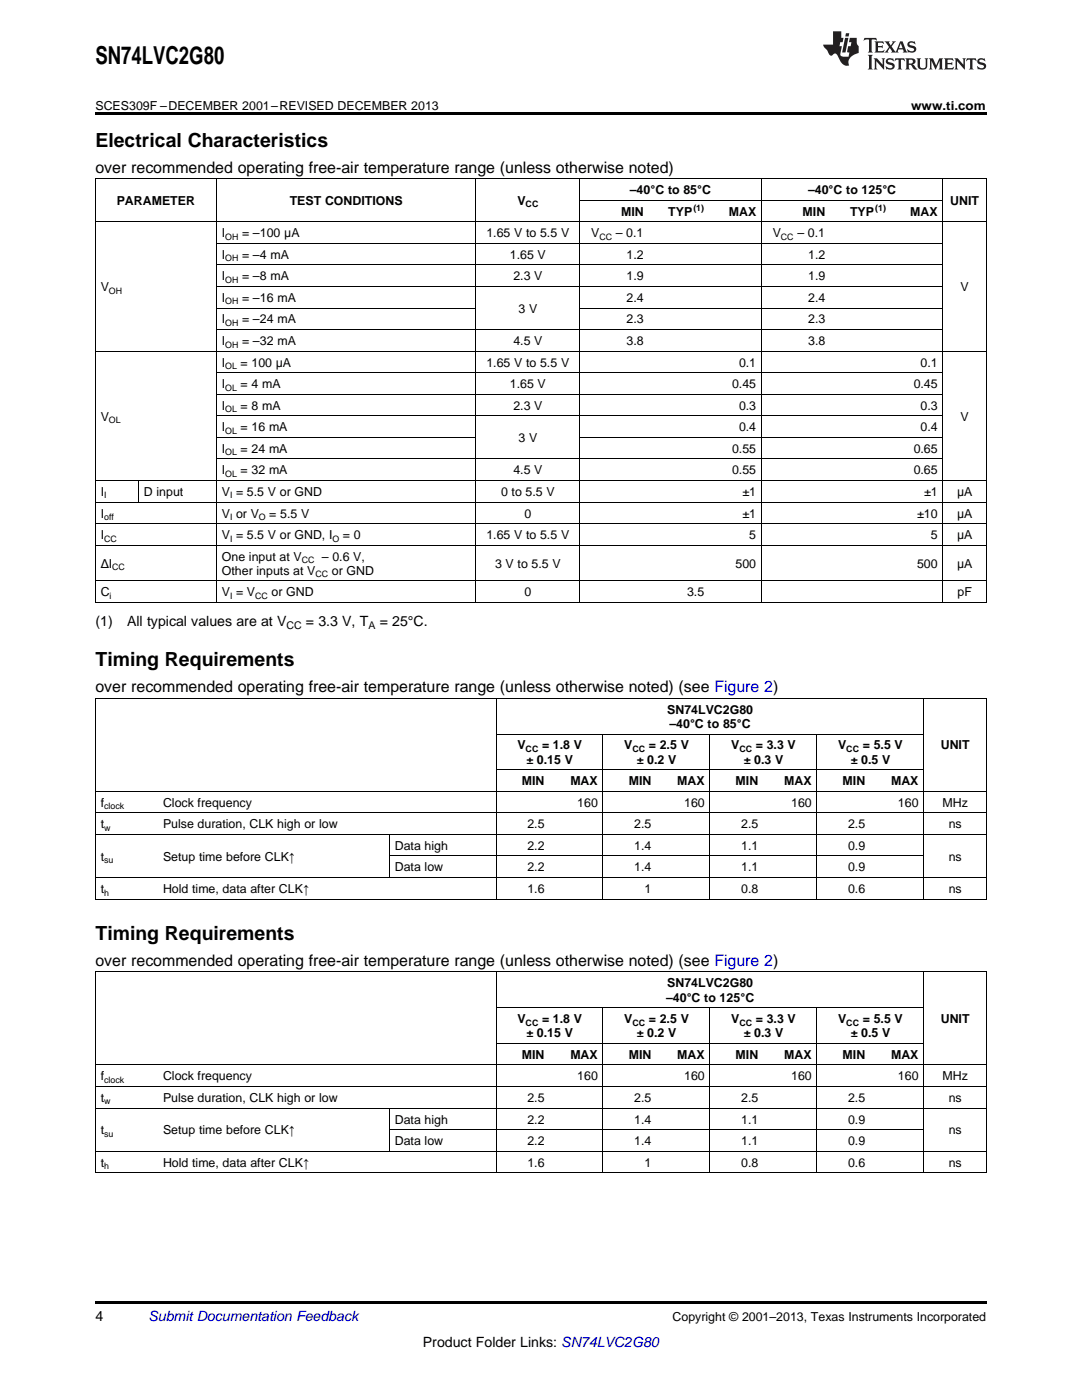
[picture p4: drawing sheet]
<svg xmlns="http://www.w3.org/2000/svg" width="216mm" height="279mm" viewBox="0 0 216 279" stroke-linecap="round" stroke-linejoin="round" font-family="sans-serif">
<defs><g id="words">
<text font-size="4.9" x="19" y="12.8">SN74LVC2G80</text>
<g font-size="3.9">
<text x="19" y="29.3">Electrical Characteristics</text>
<text x="19" y="133">Timing Requirements</text>
<text x="19" y="187.6">Timing Requirements</text>
</g>
<g font-size="3.2">
<text x="19" y="34.4">over recommended operating free-air temperature range (unless otherwise noted)</text>
<text x="19" y="138.1">over recommended operating free-air temperature range (unless otherwise noted) (see Figure 2)</text>
<text x="19" y="192.8">over recommended operating free-air temperature range (unless otherwise noted) (see Figure 2)</text>
</g>
<g font-size="2.8">
<text x="19" y="124.9">(1)</text>
<text x="25.4" y="124.9">All typical values are at V</text>
<text x="61" y="124.9">= 3.3 V, T</text>
<text x="75.8" y="124.9">= 25°C.</text>
<text x="19" y="263.6">4</text>
<text x="84.4" y="268.9">Product Folder Links: SN74LVC2G80</text>
</g>
<text font-size="2.8" fill="#0000c8" x="29.6" y="263.6">Submit Documentation Feedback</text>
<g font-size="2.5">
<text x="19" y="21.9">SCES309F –DECEMBER 2001–REVISED DECEMBER 2013</text>
<text x="181.8" y="21.9">www.ti.com</text>
<text x="23.3" y="40.9">PARAMETER</text>
<text x="57.8" y="40.9">TEST CONDITIONS</text>
<text x="103.3" y="40.9">V</text>
<text x="125.7" y="38.7">–40°C to 85°C</text>
<text x="161.3" y="38.7">–40°C to 125°C</text>
<text x="189.6" y="40.9">UNIT</text>
<text x="44.3" y="47.3">I</text>
<text x="48.3" y="47.3">= –100 μA</text>
<text x="97" y="47.3">1.65 V to 5.5 V</text>
<text x="118" y="47.3">V</text>
<text x="122.9" y="47.3">– 0.1</text>
<text x="123.9" y="43">MIN</text>
<text x="133.3" y="43">TYP</text>
<text x="145.4" y="43">MAX</text>
<text x="154.2" y="47.3">V</text>
<text x="159.1" y="47.3">– 0.1</text>
<text x="160.2" y="43">MIN</text>
<text x="169.6" y="43">TYP</text>
<text x="181.6" y="43">MAX</text>
<text x="44.3" y="51.6">I</text>
<text x="48.3" y="51.6">= –4 mA</text>
<text x="101.7" y="51.6">1.65 V</text>
<text x="125" y="51.6">1.2</text>
<text x="161.3" y="51.6">1.2</text>
<text x="20.1" y="58.1">V</text>
<text x="44.3" y="56">I</text>
<text x="48.3" y="56">= –8 mA</text>
<text x="102.4" y="56">2.3 V</text>
<text x="125" y="56">1.9</text>
<text x="161.3" y="56">1.9</text>
<text x="191.7" y="58.1">V</text>
<text x="44.3" y="60.3">I</text>
<text x="44.3" y="64.6">I</text>
<text x="48.3" y="60.3">= –16 mA</text>
<text x="48.3" y="64.6">= –24 mA</text>
<text x="103.5" y="62.4">3 V</text>
<text x="125" y="60.3">2.4</text>
<text x="125" y="64.6">2.3</text>
<text x="161.3" y="60.3">2.4</text>
<text x="161.3" y="64.6">2.3</text>
<text x="44.3" y="68.9">I</text>
<text x="48.3" y="68.9">= –32 mA</text>
<text x="102.4" y="68.9">4.5 V</text>
<text x="125" y="68.9">3.8</text>
<text x="161.3" y="68.9">3.8</text>
<text x="44.3" y="73.2">I</text>
<text x="44.3" y="77.5">I</text>
<text x="48" y="73.2">= 100 μA</text>
<text x="48" y="77.5">= 4 mA</text>
<text x="97" y="73.2">1.65 V to 5.5 V</text>
<text x="101.7" y="77.5">1.65 V</text>
<text x="146.1" y="77.5">0.45</text>
<text x="147.5" y="73.2">0.1</text>
<text x="182.3" y="77.5">0.45</text>
<text x="183.7" y="73.2">0.1</text>
<text x="20.1" y="83.9">V</text>
<text x="44.3" y="81.8">I</text>
<text x="48" y="81.8">= 8 mA</text>
<text x="102.4" y="81.8">2.3 V</text>
<text x="147.5" y="81.8">0.3</text>
<text x="183.7" y="81.8">0.3</text>
<text x="191.7" y="83.9">V</text>
<text x="44.3" y="86.1">I</text>
<text x="48" y="86.1">= 16 mA</text>
<text x="103.5" y="88.2">3 V</text>
<text x="147.5" y="86.1">0.4</text>
<text x="183.7" y="86.1">0.4</text>
<text x="44.3" y="90.4">I</text>
<text x="44.3" y="94.7">I</text>
<text x="48" y="90.4">= 24 mA</text>
<text x="48" y="94.7">= 32 mA</text>
<text x="102.4" y="94.7">4.5 V</text>
<text x="146.1" y="90.4">0.55</text>
<text x="146.1" y="94.7">0.55</text>
<text x="182.3" y="90.4">0.65</text>
<text x="182.3" y="94.7">0.65</text>
<text x="20.1" y="99">I</text>
<text x="28.7" y="99">D input</text>
<text x="44.3" y="99">V = 5.5 V or GND</text>
<text x="100" y="99">0 to 5.5 V</text>
<text x="148.2" y="99">±1</text>
<text x="184.4" y="99">±1</text>
<text x="191" y="99">μA</text>
<text x="20.1" y="103.3">I</text>
<text x="20.1" y="107.6">I</text>
<text x="44.3" y="103.3">V or V</text>
<text x="44.3" y="107.6">V = 5.5 V or GND, I</text>
<text x="53.7" y="103.3">= 5.5 V</text>
<text x="68.4" y="107.6">= 0</text>
<text x="97" y="107.6">1.65 V to 5.5 V</text>
<text x="104.7" y="103.3">0</text>
<text x="148.2" y="103.3">±1</text>
<text x="149.5" y="107.6">5</text>
<text x="183" y="103.3">±10</text>
<text x="185.7" y="107.6">5</text>
<text x="191" y="103.3">μA</text>
<text x="191" y="107.6">μA</text>
<text x="20.1" y="113.3">ΔI</text>
<text x="44.3" y="111.9">One input at V</text>
<text x="64.2" y="111.9">– 0.6 V,</text>
<text x="98.8" y="113.3">3 V to 5.5 V</text>
<text x="146.8" y="113.3">500</text>
<text x="183" y="113.3">500</text>
<text x="191" y="113.3">μA</text>
<text x="20.1" y="119">C</text>
<text x="44.3" y="114.7">Other inputs at V</text>
<text x="44.3" y="119">V = V</text>
<text x="54.2" y="119">or GND</text>
<text x="66.2" y="114.7">or GND</text>
<text x="104.7" y="119">0</text>
<text x="137.1" y="119">3.5</text>
<text x="191.1" y="119">pF</text>
<text x="133.1" y="142.5">SN74LVC2G80</text>
<text x="103.3" y="149.6">V</text>
<text x="108.2" y="149.6">= 1.8 V</text>
<text x="124.6" y="149.6">V</text>
<text x="129.5" y="149.6">= 2.5 V</text>
<text x="133.6" y="145.3">–40°C to 85°C</text>
<text x="145.9" y="149.6">V</text>
<text x="150.8" y="149.6">= 3.3 V</text>
<text x="167.3" y="149.6">V</text>
<text x="172.2" y="149.6">= 5.5 V</text>
<text x="187.7" y="149.6">UNIT</text>
<text x="105.1" y="152.4">± 0.15 V</text>
<text x="127.1" y="152.4">± 0.2 V</text>
<text x="148.4" y="152.4">± 0.3 V</text>
<text x="169.8" y="152.4">± 0.5 V</text>
<text x="20.1" y="161">f</text>
<text x="32.5" y="161">Clock frequency</text>
<text x="104.1" y="156.7">MIN</text>
<text x="113.8" y="156.7">MAX</text>
<text x="115.2" y="161">160</text>
<text x="125.4" y="156.7">MIN</text>
<text x="135.1" y="156.7">MAX</text>
<text x="136.5" y="161">160</text>
<text x="146.8" y="156.7">MIN</text>
<text x="156.5" y="156.7">MAX</text>
<text x="157.9" y="161">160</text>
<text x="168.1" y="156.7">MIN</text>
<text x="177.8" y="156.7">MAX</text>
<text x="179.2" y="161">160</text>
<text x="188.1" y="161">MHz</text>
<text x="20.1" y="165.3">t</text>
<text x="32.5" y="165.3">Pulse duration, CLK high or low</text>
<text x="105.2" y="165.3">2.5</text>
<text x="126.5" y="165.3">2.5</text>
<text x="147.9" y="165.3">2.5</text>
<text x="169.2" y="165.3">2.5</text>
<text x="189.3" y="165.3">ns</text>
<text x="20.1" y="171.8">t</text>
<text x="32.5" y="171.8">Setup time before CLK↑</text>
<text x="78.8" y="169.6">Data high</text>
<text x="78.8" y="173.9">Data low</text>
<text x="105.2" y="169.6">2.2</text>
<text x="105.2" y="173.9">2.2</text>
<text x="126.5" y="169.6">1.4</text>
<text x="126.5" y="173.9">1.4</text>
<text x="147.9" y="169.6">1.1</text>
<text x="147.9" y="173.9">1.1</text>
<text x="169.2" y="169.6">0.9</text>
<text x="169.2" y="173.9">0.9</text>
<text x="189.3" y="171.8">ns</text>
<text x="20.1" y="178.2">t</text>
<text x="32.5" y="178.2">Hold time, data after CLK↑</text>
<text x="105.2" y="178.2">1.6</text>
<text x="128.6" y="178.2">1</text>
<text x="147.9" y="178.2">0.8</text>
<text x="169.2" y="178.2">0.6</text>
<text x="189.3" y="178.2">ns</text>
<text x="133.1" y="197.1">SN74LVC2G80</text>
<text x="132.9" y="199.9">–40°C to 125°C</text>
<text x="103.3" y="204.2">V</text>
<text x="105.1" y="207">± 0.15 V</text>
<text x="108.2" y="204.2">= 1.8 V</text>
<text x="124.6" y="204.2">V</text>
<text x="127.1" y="207">± 0.2 V</text>
<text x="129.5" y="204.2">= 2.5 V</text>
<text x="145.9" y="204.2">V</text>
<text x="148.4" y="207">± 0.3 V</text>
<text x="150.8" y="204.2">= 3.3 V</text>
<text x="167.3" y="204.2">V</text>
<text x="169.8" y="207">± 0.5 V</text>
<text x="172.2" y="204.2">= 5.5 V</text>
<text x="187.7" y="204.2">UNIT</text>
<text x="20.1" y="215.6">f</text>
<text x="32.5" y="215.6">Clock frequency</text>
<text x="104.1" y="211.3">MIN</text>
<text x="113.8" y="211.3">MAX</text>
<text x="115.2" y="215.6">160</text>
<text x="125.4" y="211.3">MIN</text>
<text x="135.1" y="211.3">MAX</text>
<text x="136.5" y="215.6">160</text>
<text x="146.8" y="211.3">MIN</text>
<text x="156.5" y="211.3">MAX</text>
<text x="157.9" y="215.6">160</text>
<text x="168.1" y="211.3">MIN</text>
<text x="177.8" y="211.3">MAX</text>
<text x="179.2" y="215.6">160</text>
<text x="188.1" y="215.6">MHz</text>
<text x="20.1" y="219.9">t</text>
<text x="32.5" y="219.9">Pulse duration, CLK high or low</text>
<text x="105.2" y="219.9">2.5</text>
<text x="126.5" y="219.9">2.5</text>
<text x="147.9" y="219.9">2.5</text>
<text x="169.2" y="219.9">2.5</text>
<text x="189.3" y="219.9">ns</text>
<text x="20.1" y="226.4">t</text>
<text x="32.5" y="226.4">Setup time before CLK↑</text>
<text x="78.8" y="224.2">Data high</text>
<text x="105.2" y="224.2">2.2</text>
<text x="126.5" y="224.2">1.4</text>
<text x="147.9" y="224.2">1.1</text>
<text x="169.2" y="224.2">0.9</text>
<text x="189.3" y="226.4">ns</text>
<text x="20.1" y="232.8">t</text>
<text x="32.5" y="232.8">Hold time, data after CLK↑</text>
<text x="78.8" y="228.5">Data low</text>
<text x="105.2" y="228.5">2.2</text>
<text x="105.2" y="232.8">1.6</text>
<text x="126.5" y="228.5">1.4</text>
<text x="128.6" y="232.8">1</text>
<text x="147.9" y="228.5">1.1</text>
<text x="147.9" y="232.8">0.8</text>
<text x="169.2" y="228.5">0.9</text>
<text x="169.2" y="232.8">0.6</text>
<text x="189.3" y="232.8">ns</text>
<text x="134.2" y="263.6">Copyright © 2001–2013, Texas Instruments Incorporated</text>
</g>
<g font-size="2.1">
<text x="57.1" y="125.4">CC</text>
<text x="73.5" y="125.4">A</text>
</g>
<g font-size="1.8">
<text x="104.9" y="41.4">CC</text>
<text x="44.9" y="47.8">OH</text>
<text x="119.6" y="47.8">CC</text>
<text x="138.4" y="42.1">(1)</text>
<text x="155.8" y="47.8">CC</text>
<text x="174.6" y="42.1">(1)</text>
<text x="44.9" y="52.1">OH</text>
<text x="21.7" y="58.6">OH</text>
<text x="44.9" y="56.4">OH</text>
<text x="44.9" y="60.7">OH</text>
<text x="44.9" y="65.1">OH</text>
<text x="44.9" y="69.4">OH</text>
<text x="44.9" y="73.7">OL</text>
<text x="44.9" y="78">OL</text>
<text x="44.9" y="82.3">OL</text>
<text x="21.7" y="84.4">OL</text>
<text x="44.9" y="86.6">OL</text>
<text x="44.9" y="90.9">OL</text>
<text x="44.9" y="95.2">OL</text>
<text x="20.8" y="99.5">I</text>
<text x="45.9" y="99.5">I</text>
<text x="20.8" y="103.8">off</text>
<text x="45.9" y="103.8">I</text>
<text x="51.6" y="103.8">O</text>
<text x="20.8" y="108.1">CC</text>
<text x="22.4" y="113.8">CC</text>
<text x="45.9" y="108.1">I</text>
<text x="60.2" y="112.4">CC</text>
<text x="66.4" y="108.1">O</text>
<text x="21.9" y="119.5">i</text>
<text x="45.9" y="119.5">I</text>
<text x="50.9" y="119.5">CC</text>
<text x="62.9" y="115.2">CC</text>
<text x="104.9" y="150.1">CC</text>
<text x="126.2" y="150.1">CC</text>
<text x="147.5" y="150.1">CC</text>
<text x="168.9" y="150.1">CC</text>
<text x="20.8" y="161.5">clock</text>
<text x="20.8" y="165.8">w</text>
<text x="20.8" y="172.3">su</text>
<text x="20.8" y="178.7">h</text>
<text x="104.9" y="204.7">CC</text>
<text x="126.2" y="204.7">CC</text>
<text x="147.5" y="204.7">CC</text>
<text x="168.9" y="204.7">CC</text>
<text x="20.8" y="216.1">clock</text>
<text x="20.8" y="220.4">w</text>
<text x="20.8" y="226.9">su</text>
<text x="20.8" y="233.3">h</text>
</g>
</g></defs>
<path d="M19 22.5h177.8v.5h-177.8zM19 259.7h177.8v.5h-177.8z" fill="#000"/>
<g fill="none" stroke="#000" stroke-width=".2">
<path d="M19 35.6h177.8M19.1 35.7v84.6M43.2 35.7v84.6M95 35.7v84.6M115.7 35.7v84.6M115.7 40h72.5M151.9 35.7v84.6M188.2 35.7v84.6M196.8 35.7v84.6M19 44.3h177.8M43.2 57.2h145M43.2 52.9h145"/>
<path d="M43.2 48.6h145M19 70.1h177.8M43.2 78.7h145M43.2 74.4h145M43.2 65.8h145M43.2 61.5h51.8M115.7 61.5h72.5M19 95.9h177.8M27.6 96v4.3M43.2 91.6h145M43.2 87.3h51.8M43.2 83h145"/>
<path d="M115.7 87.3h72.5M19 115.9h177.8M19 108.8h177.8M19 104.5h177.8M19 100.2h177.8M19 139.4h177.8M19 120.2h177.8M19.1 139.4v40.1M99 139.4v40.1M184.3 139.4v40.1M196.8 139.4v40.1M19 157.9h177.8"/>
<path d="M99.1 153.6h85.3M99.1 146.5h85.3M120.3 146.5v33M141.7 146.5v33M163 146.5v33M19 179.4h177.8M19 175.1h177.8M19 166.5h177.8M19 162.2h177.8M77.7 166.6v8.6M77.7 170.8h106.7M19 194h177.8"/>
<path d="M19.1 194v40.1M99 194v40.1M184.3 194v40.1M196.8 194v40.1M19 216.8h177.8M19 212.5h177.8M99.1 208.2h85.3M99.1 201.1h85.3M120.3 201.2v32.9M141.7 201.2v32.9M163 201.2v32.9M19 234.1h177.8"/>
<path d="M19 229.7h177.8M19 221.1h177.8M77.7 221.2v8.6M77.7 225.4h106.7"/>
</g>
<g fill="#231f20">
<path d="M172.5 7.6l-.1 .5 .4-.2h.6v.1v2.1l-.2 .4h.9l-.2-.4v-2.1l.1-.1h.5l.5 .2-.2-.5zM174.5 8.3l.2 .3v1.5l-.2 .4h1.8l.2-.6a1.04 1.04 0 0 1-1.3 .2v-.7h.6l.3 .2v-.6l-.3 .2h-.6v-.6l.8-.1 .4 .3-.2-.5zM176.5 8.3l.9 1.1-.9 1.1h.8l-.2-.2 .4-.7 .5 .7-.2 .2h1.5l-.2-.2 .2-.4h.9l.1 .4-.2 .2h1l-.3-.3-.7-1.9h-.5l-.9 2-.8-1 .9-1h-.8l.1 .3-.4 .5-.3-.6 .1-.2zM179.7 8.6l.4 1h-.7zM181.3 8.4a.63 .63 0 0 0-.2 .7 .63 .63 0 0 0 .6 .4l.6 .2 .1 .2a.75 .75 0 0 1-.7 .4 .75 .75 0 0 1-.6-.5l.1 .7 .1-.1a1.11 1.11 0 0 0 1.5-.6 1.13 1.13 0 0 0-1.2-.8l-.1-.4a1.04 1.04 0 0 1 1.2 .2l-.2-.5-.2 .1-.4-.2zM173.2 10.9l.2 .4v2.2l-.2 .4h1l-.3-.4v-2.2l.3-.4zM174.3 11.6l.3 .4v1.5l-.3 .4h.8l-.2-.4v-1.3l1.5 1.7v-1.9l.2-.4h-.7l.2 .4v.9l-1.1-1.3zM177 11.8a.62 .62 0 0 0-.2 .7 .62 .62 0 0 0 .6 .4l.6 .1 .1 .3a.76 .76 0 0 1-.7 .3 .76 .76 0 0 1-.7-.4l.2 .7 .1-.1a1.11 1.11 0 0 0 1.5-.6 1.13 1.13 0 0 0-1.2-.8l-.1-.4a1.04 1.04 0 0 1 1.2 .2l-.2-.6-.2 .1-.5-.1zM178.7 11.6l-.2 .6a.61 .61 0 0 1 .8-.3v1.6l-.2 .4h.9l-.2-.4v-1.6a.63 .63 0 0 1 .7 .3l-.1-.6zM180.6 11.6l.3 .4v1.5l-.3 .4h1l-.2-.2-.1-.8 .6 .2a.76 .76 0 0 0 1.2 .7l-1-1a.58 .58 0 0 0 .6-.5 .58 .58 0 0 0-.5-.6zM181.4 11.9h.1a.45 .45 0 0 1 .5 .1 .45 .45 0 0 1 .1 .5l-.8 .2zM182.9 11.6l.2 .2a2.17 2.17 0 0 0 .3 1.9 .99 .99 0 0 0 1.6-.6v-1.1l.2-.4h-.7l.2 .2a1.92 1.92 0 0 1-.2 1.8 .6 .6 0 0 1-.9-.5v-1.1l.2-.4zM185.4 11.6l.2 .4v1.5l-.2 .4h.7l-.2-.4v-1.4l.8 1.8 .8-1.8v1.4l-.2 .4h.9l-.2-.4v-1.5l.2-.4h-.8l-.6 1.5-.6-1.5zM188.4 11.6l.2 .4v1.5l-.2 .4h1.8l.1-.6a1.04 1.04 0 0 1-1.2 .1v-.6h.5l.4 .2v-.6l-.4 .2h-.5v-.7h.8l.3 .3-.1-.6zM190.5 11.6l.2 .4v1.5l-.2 .4h.7l-.2-.4v-1.3l1.5 1.7v-1.9l.2-.4h-.7l.2 .4v.9l-1.1-1.3zM192.9 11.6l-.1 .6a.61 .61 0 0 1 .7-.3l.1 1.6-.3 .4h1l-.3-.4 .1-1.6a.63 .63 0 0 1 .7 .3l-.1-.6zM195.2 11.8a.62 .62 0 0 0-.2 .7 .62 .62 0 0 0 .6 .4l.6 .1 .1 .3a.76 .76 0 0 1-.7 .3 .76 .76 0 0 1-.6-.4l.1 .7 .1-.1a1.11 1.11 0 0 0 1.6-.6 1.13 1.13 0 0 0-1.3-.8l-.1-.4a1.04 1.04 0 0 1 1.2 .2l-.1-.6-.2 .1-.5-.1z"/>
<path d="M166.2 6.3v2.6h-1.9v.4l.8 .9a.91 .91 0 0 0 1 .8 .56 .56 0 0 1 .5-.3 .56 .56 0 0 1 .5 .3l.4 .8a1.53 1.53 0 0 0 1.9 1.2 1.54 1.54 0 0 1 1-2.1l.9-.3v-1.4a1.52 1.52 0 0 1-.4-1.6h-1.3l-.2 .8h.5l-.2 .8h-.5l-.1 1v.2l.4 .1-.2 .8a1.93 1.93 0 0 1-1.6-.3l.3-1.8h-.5l.2-.8h.4l.2-.8h-.4v-1.3zM168.6 7.6l-.6 2.9h.7l.6-2.9zM168.8 6.6l-.1 .7h.6l.2-.7z"/>
</g>
<use href="#words"/>
</svg>
